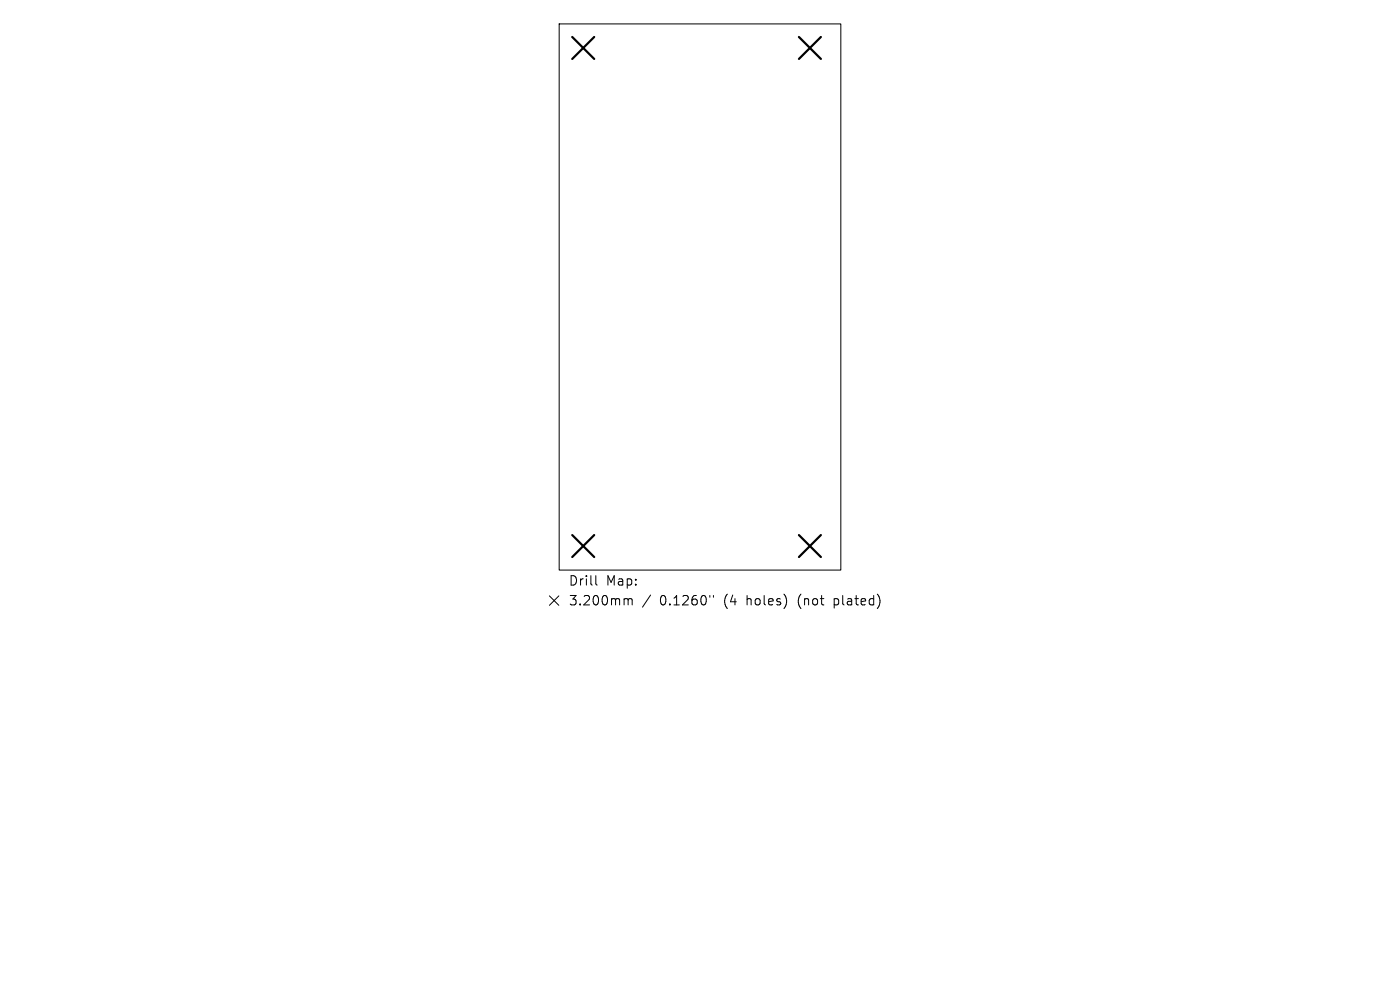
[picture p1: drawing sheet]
<svg xmlns="http://www.w3.org/2000/svg" width="297mm" height="210mm" viewBox="0 0 297 210" stroke-linecap="round" stroke-linejoin="round" font-family="sans-serif">
<defs><g id="words">
<g font-size="2.8">
<text x="120.6" y="124.5">Drill</text>
<text x="128.6" y="124.5">Map:</text>
<text x="120.6" y="128.7">3.200mm</text>
<text x="140" y="128.7">0.1260&quot;</text>
<text x="153.7" y="128.7">(4</text>
<text x="158.7" y="128.7">holes)</text>
<text x="169.7" y="128.7">(not</text>
<text x="177.6" y="128.7">plated)</text>
</g>
</g></defs>
<path d="M118.6 5.1h59.8v115.8h-59.8zM116.6 126.4l2 2M118.6 126.4l-2 2M126.4 122.1v1.7l.3 .3M132.7 127h.3l.3 .3M133.3 127.3l.2-.3 .5 .1 .1 1.2M133.3 127.3v1M138 126.2l-1.7 2.6M150.6 126.3v.4M151.4 126.3v.4" fill="none" stroke="#000" stroke-width=".21"/>
<path d="M121.4 7.8l4.7 4.7M126.1 7.8l-4.7 4.7M169.5 7.8l4.7 4.7M174.2 7.8l-4.7 4.7M121.4 113.5l4.7 4.7M126.1 113.5l-4.7 4.7M169.5 113.5l4.7 4.7M174.2 113.5l-4.7 4.7" fill="none" stroke="#000" stroke-width=".47"/>
<use href="#words"/>
</svg>
